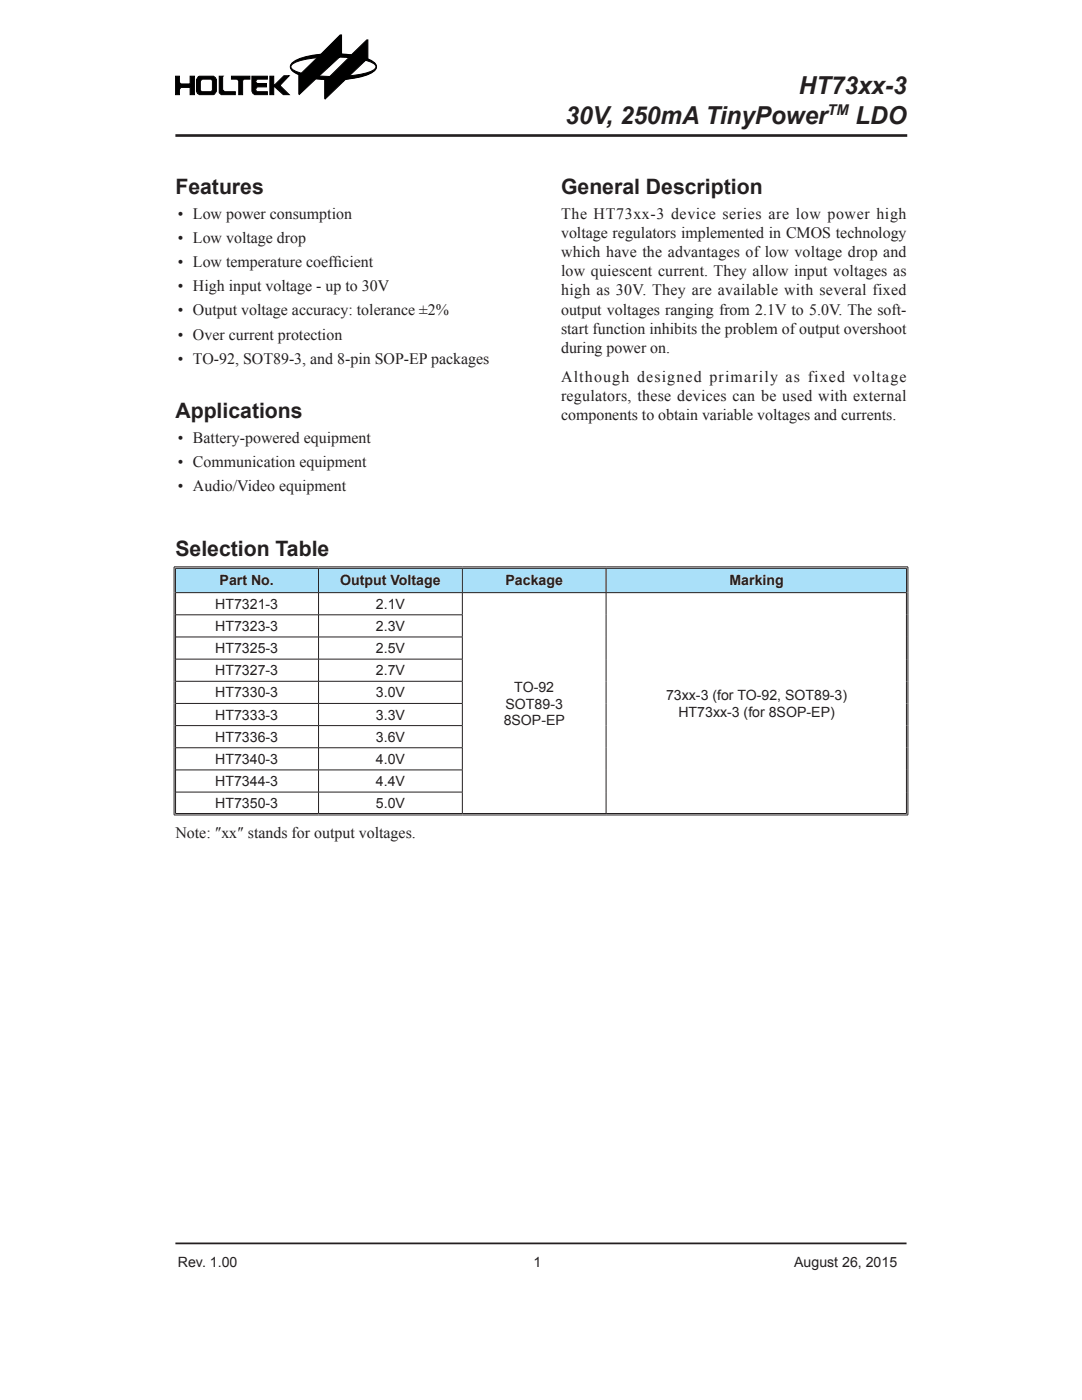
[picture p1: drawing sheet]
<svg xmlns="http://www.w3.org/2000/svg" width="216mm" height="279mm" viewBox="0 0 216 279" stroke-linecap="round" stroke-linejoin="round" font-family="sans-serif">
<defs><g id="words">
<g font-size="4.9" fill="#231f20">
<text x="159.4" y="18.7">HT73xx-3</text>
<text x="112.9" y="24.7">30V, 250mA TinyPower</text>
<text x="170.7" y="24.7">LDO</text>
</g>
<g font-size="4.2" fill="#231f20">
<text x="35" y="38.6">Features</text>
<text x="112" y="38.6">General Description</text>
<text x="35" y="83.4">Applications</text>
<text x="35" y="111">Selection Table</text>
</g>
<g font-size="3.2" fill="#231f20">
<text x="35.5" y="43.7">• Low power consumption</text>
<text x="112" y="43.7">The HT73xx-3 device series are low power high</text>
<text x="112" y="47.5">voltage regulators implemented in CMOS technology</text>
<text x="35.5" y="48.5">• Low voltage drop</text>
<text x="35.5" y="53.3">• Low temperature coeff</text>
<text x="66.5" y="53.3">icient</text>
<text x="112" y="51.3">which have the advantages of low voltage drop and</text>
<text x="35.5" y="58.1">• High input voltage - up to 30V</text>
<text x="112" y="55.1">low quiescent current. They allow input voltages as</text>
<text x="112" y="59">high as 30V. They are available with several fixed</text>
<text x="35.5" y="63">• Output voltage accuracy: tolerance ±2%</text>
<text x="112" y="62.8">output voltages ranging from 2.1V to 5.0V. The soft-</text>
<text x="35.5" y="67.8">• Over current protection</text>
<text x="112" y="66.6">start function inhibits the problem ofoutput overshoot</text>
<text x="112" y="70.4">during power on.</text>
<text x="35.5" y="72.6">• TO-92, SOT89-3, and 8-pin SOP-EP packages</text>
<text x="112" y="76.2">Although designed primarily as fixed voltage</text>
<text x="112" y="80">regulators, these devices can be used with external</text>
<text x="112" y="83.8">components to obtain variable voltages and currents.</text>
<text x="35.5" y="88.5">• Battery-powered equipment</text>
<text x="35.5" y="93.3">• Communication equipment</text>
<text x="35.5" y="98.1">• Audio/Video equipment</text>
<text x="35" y="167.3">Note: ″xx″ stands for output voltages.</text>
</g>
<text font-size="3" fill="#231f20" x="165.1" y="23">TM</text>
<g font-size="2.8" fill="#231f20">
<text x="43.8" y="116.8">Part No.</text>
<text x="67.9" y="116.8">Output Voltage</text>
<text x="100.9" y="116.8">Package</text>
<text x="145.6" y="116.8">Marking</text>
<text x="42.9" y="121.5">HT7321-3</text>
<text x="42.9" y="125.9">HT7323-3</text>
<text x="75" y="121.5">2.1V</text>
<text x="75" y="125.9">2.3V</text>
<text x="42.9" y="130.3">HT7325-3</text>
<text x="75" y="130.3">2.5V</text>
<text x="42.9" y="134.8">HT7327-3</text>
<text x="75" y="134.8">2.7V</text>
<text x="42.9" y="139.2">HT7330-3</text>
<text x="42.9" y="143.6">HT7333-3</text>
<text x="75" y="139.2">3.0V</text>
<text x="75" y="143.6">3.3V</text>
<text x="100.9" y="141.4">SOT89-3</text>
<text x="102.6" y="138">TO-92</text>
<text x="132.9" y="139.7">73xx-3 (for TO-92, SOT89-3)</text>
<text x="135.4" y="143.1">HT73xx-3 (for 8SOP-EP)</text>
<text x="42.9" y="148">HT7336-3</text>
<text x="75" y="148">3.6V</text>
<text x="100.5" y="144.8">8SOP-EP</text>
<text x="42.9" y="152.5">HT7340-3</text>
<text x="75" y="152.5">4.0V</text>
<text x="42.9" y="156.9">HT7344-3</text>
<text x="42.9" y="161.3">HT7350-3</text>
<text x="75" y="156.9">4.4V</text>
<text x="75" y="161.3">5.0V</text>
<text x="35.5" y="252.9">Rev. 1.00</text>
<text x="106.5" y="252.9">1</text>
<text x="158.5" y="252.9">August 26, 2015</text>
</g>
</g></defs>
<path d="M35 27h146" fill="none" stroke="#231f20" stroke-width=".53"/>
<path d="M35 248.1h145.9" fill="none" stroke="#231f20" stroke-width=".35"/>
<path d="M58.3 12.7l1.3-.8 2.4-.7 2-.3 3.9-3.9h.3v3.8l1.9 .2 3.1-3h.2v3.8l1.4 .9 .3 .5-.1 .5-.4 .4-1 .6-1.6 .5-3.1 .7-4 3.9-.1-4-1.8-.1-3.3 3.2-.1-.1v-4l-1-.5-.5-.6-.1-.5z" fill="#000"/>
<path d="M58.4 12.6l1.2-.7 2.4-.7 2-.3 3.9-3.9h.3v3.8l1.9 .2 3.1-3h.2v3.8l1.4 .9 .3 .5-.1 .5-.4 .4-1 .6-1.6 .5-3.1 .7-4 3.9-.1-4-1.8-.1-3.3 3.2-.1-.1v-4l-1-.5-.5-.6-.1-.5zM58.4 12.5a14.3 14.3 0 0 1 8.1-1.8 14.3 14.3 0 0 1 8.2 1.8 1 1 0 0 1 0 1.6 14.3 14.3 0 0 1-8.2 1.8 14.3 14.3 0 0 1-8.1-1.8 1 1 0 0 1 0-1.6z" fill="none" stroke="#000" stroke-width=".2"/>
<path d="M58.4 12.5a14.3 14.3 0 0 1 8.1-1.8 14.3 14.3 0 0 1 8.2 1.8 1 1 0 0 1 0 1.6 14.3 14.3 0 0 1-8.2 1.8 14.3 14.3 0 0 1-8.1-1.8 1 1 0 0 1 0-1.6z" fill-rule="evenodd" fill="#000"/>
<path d="M58.2 13a7.7 7.7 0 0 1 4.4-1.4 27.3 27.3 0 0 1 11.5 .8l.8 .6 .1 .3a1.93 1.93 0 0 1-1.6 1.2 28.6 28.6 0 0 1-14.4-.3l-.8-.6-.1-.3z" fill-rule="evenodd" fill="#fff"/>
<path d="M35 15.2h.8v1.3l.3 .3h1.8v-1.6h.9v3.7h-.9v-1.5h-1.8l-.3 .4v1.1h-.8zM39.6 15.3l3-.1 .4 .3 .2 .4v2.3l-.4 .6-3 .1-.4-.3-.2-.4v-2.3zM53.8 15.2h.8v1.7h.2l1.9-1.8h1l-1.8 2 1.8 1.8h-1.2l-1.9-1.7v1.7h-.8zM58.2 13a7.7 7.7 0 0 1 4.4-1.4 27.3 27.3 0 0 1 11.5 .8l.8 .6 .1 .3a1.93 1.93 0 0 1-1.6 1.2 28.6 28.6 0 0 1-14.4-.3l-.8-.6-.1-.3zM60.1 14.7l3.4-3.4h4.3l-4.3 4zM65.7 15.4l4.2-4.2 3.2 .7-3.8 3.6z" fill="none" stroke="#000" stroke-width=".2"/>
<g fill="#000">
<path d="M35 15.2h.8v1.3l.3 .3h1.8v-1.6h.9v3.7h-.9v-1.5h-1.8l-.3 .4v1.1h-.8z" fill-rule="evenodd"/>
<path d="M39.6 15.3l3-.1 .4 .3 .2 .4v2.3l-.4 .6-3 .1-.4-.3-.2-.4v-2.3z" fill-rule="evenodd"/>
<path d="M53.8 15.2h.8v1.7h.2l1.9-1.8h1l-1.8 2 1.8 1.8h-1.2l-1.9-1.7v1.7h-.8z" fill-rule="evenodd"/>
<path d="M60.1 14.7l3.4-3.4h4.3l-4.3 4z" fill-rule="evenodd"/>
<path d="M65.7 15.4l4.2-4.2 3.2 .7-3.8 3.6z" fill-rule="evenodd"/>
</g>
<path d="M40.3 15.9l1.8-.1 .3 .3v1.9l-.3 .3h-1.8l-.3-.3v-1.8z" fill-rule="evenodd" fill="#fff"/>
<path d="M40.3 15.9l1.8-.1 .3 .3v1.9l-.3 .3h-1.8l-.3-.3v-1.8zM43.7 15.2h.8l-.1 2.7 .4 .4h2.2v.6h-2.9l-.4-.4zM46.2 15.2h3.7v.6h-1.2l-.3 .3v2.8h-.8v-2.8l-.4-.3h-1zM50.3 15.2h3.1v.6h-2.1l-.3 .4 .3 .5h1.9v.6h-1.9l-.3 .4v.3l.3 .3h2.1v.6h-2.6l-.4-.3-.1-.4z" fill="none" stroke="#000" stroke-width=".2"/>
<g fill="#000">
<path d="M43.7 15.2h.8l-.1 2.7 .4 .4h2.2v.6h-2.9l-.4-.4z" fill-rule="evenodd"/>
<path d="M46.2 15.2h3.7v.6h-1.2l-.3 .3v2.8h-.8v-2.8l-.4-.3h-1z" fill-rule="evenodd"/>
<path d="M50.3 15.2h3.1v.6h-2.1l-.3 .4 .3 .5h1.9v.6h-1.9l-.3 .4v.3l.3 .3h2.1v.6h-2.6l-.4-.3-.1-.4z" fill-rule="evenodd"/>
</g>
<path d="M34.9 113.3h28.7v5h-28.7zM63.6 113.3h28.7v5h-28.7zM92.3 113.3h28.6v5h-28.6zM120.9 113.3h60.1v5h-60.1z" fill="#aae0f9"/>
<path d="M34.7 113.3h146.5M34.9 113.5v48.8M181 113.5v48.8M34.7 162.5h146.5" fill="none" stroke="#fff" stroke-width=".35"/>
<g fill="none" stroke="#231f20" stroke-width=".2">
<path d="M34.7 113.2h146.5v49.4h-146.5zM35.1 118.3h145.7M63.6 113.5v4.7M63.6 118.3v4.4M92.3 113.5v4.7M92.3 118.3v4.4M120.9 113.5v4.7M120.9 118.3v44M35.1 122.7h57.2M35.1 127.1h57.2M35.1 131.5h57.2M35.1 136h57.2"/>
<path d="M63.6 122.7v4.4M63.6 127.2v4.3M63.6 131.6v4.3M63.6 136v4.3M92.3 122.7v4.4M92.3 127.2v4.3M92.3 131.6v4.3M92.3 136v4.3M35.1 140.4h57.2M35.1 144.8h57.2M35.1 149.2h57.2M35.1 153.7h57.2"/>
<path d="M35.1 158.1h57.2M63.6 140.4v4.4M63.6 144.9v4.3M63.6 149.3v4.3M63.6 153.7v4.3M63.6 158.1v4.2M92.3 140.4v4.4M92.3 144.9v4.3M92.3 149.3v4.3M92.3 153.7v4.3M92.3 158.1v4.2M35 162.4h145.9"/>
<path d="M35 162.3v-48.8l145.9-.1v48.9"/>
</g>
<use href="#words"/>
</svg>
